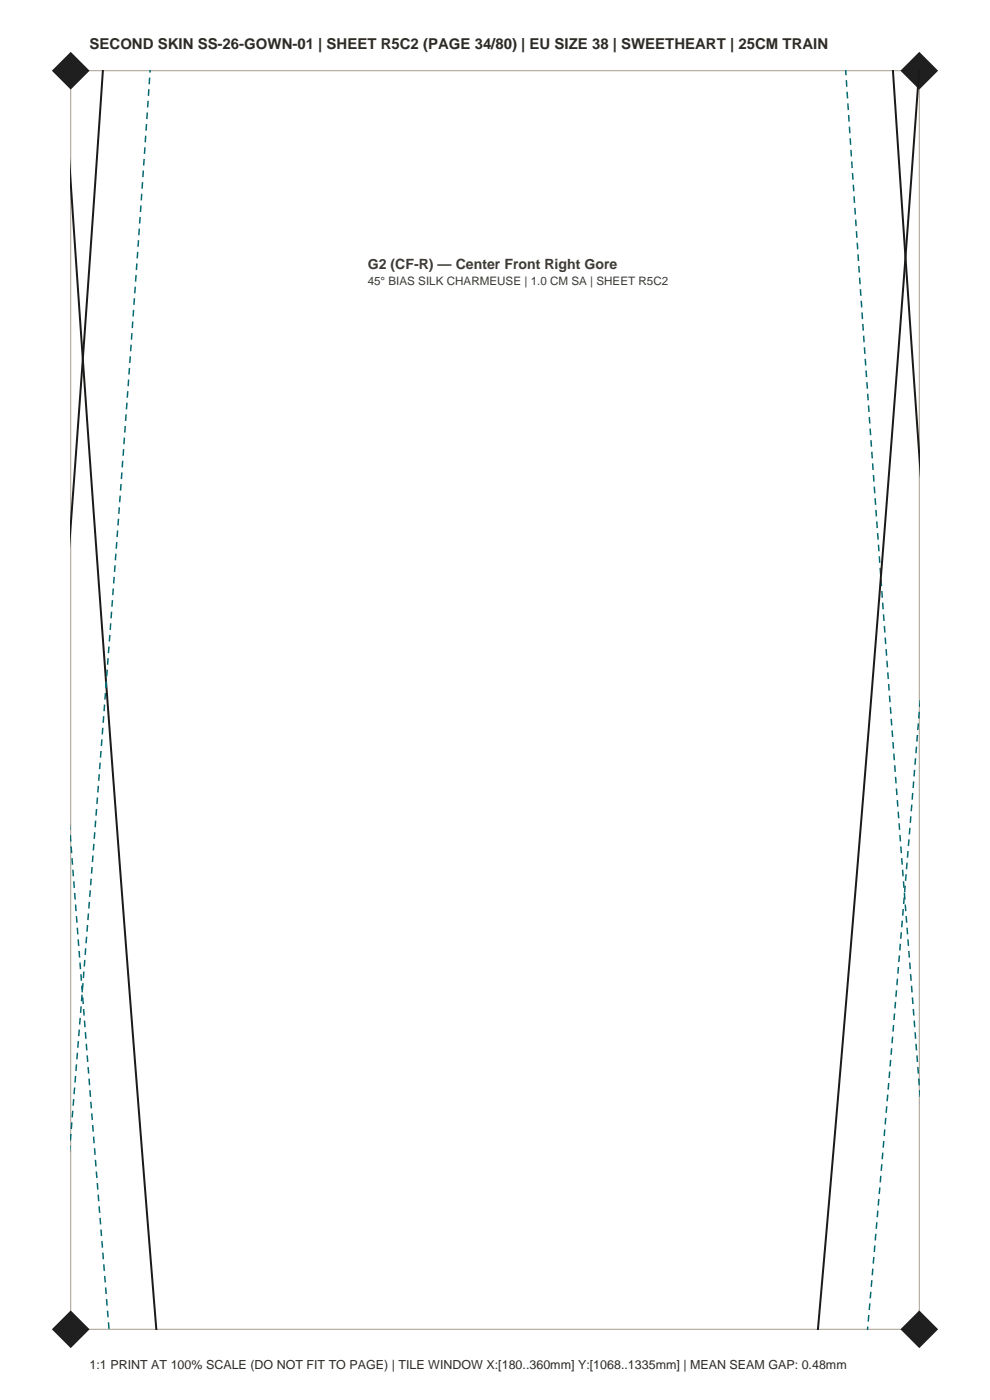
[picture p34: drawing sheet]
<svg xmlns="http://www.w3.org/2000/svg" width="210mm" height="297mm" viewBox="0 0 210 297" stroke-linecap="round" stroke-linejoin="round" font-family="sans-serif">
<defs><g id="words">
<text font-size="3.2" fill="#2e2b26" x="19" y="10.5">SECOND SKIN SS-26-GOWN-01 | SHEET R5C2 (PAGE 34/80) | EU SIZE 38 | SWEETHEART | 25CM TRAIN</text>
<text font-size="3" fill="#403b33" x="78" y="57">G2 (CF-R) — Center Front Right Gore</text>
<text font-size="2.6" fill="#2e2b26" x="19" y="290.5">1:1 PRINT AT 100% SCALE (DO NOT FIT TO PAGE) | TILE WINDOW X:[180..360mm] Y:[1068..1335mm] | MEAN SEAM GAP: 0.48mm</text>
<text font-size="2.5" fill="#403b33" x="78" y="60.5">45° BIAS SILK CHARMEUSE | 1.0 CM SA | SHEET R5C2</text>
</g></defs>
<path d="M15 15h180v267h-180z" fill="none" stroke="#a69e8f" stroke-width=".21"/>
<g fill="#1f1f1f">
<path d="M11 282l4-4 4 4-4 4z" fill-rule="evenodd"/>
<path d="M191 282l4-4 4 4-4 4z" fill-rule="evenodd"/>
<path d="M11 15l4-4 4 4-4 4z" fill-rule="evenodd"/>
<path d="M191 15l4-4 4 4-4 4z" fill-rule="evenodd"/>
</g>
<path d="M21.8 14.9l-6.8 97.2M189.4 14.9l5.7 82.3M195 14.9l-4.4 59.6-5.8 74.2-6.2 74.3-5.1 59.1M15 38.1l4.9 70.4 4.1 56 9.2 117.6" fill="none" stroke="#1a1a1a" stroke-width=".42"/>
<path d="M179.4 14.9l7.8 113 7.9 103M15 177.8l8.1 104.3M15 241.6l8.4-108.2 4-55.2 4.4-63.3M184 282.1l6.1-71.7 5-60.1" fill="none" stroke="#036970" stroke-width=".32" stroke-dasharray="1.4 1.1" stroke-linecap="butt"/>
<use href="#words"/>
</svg>
